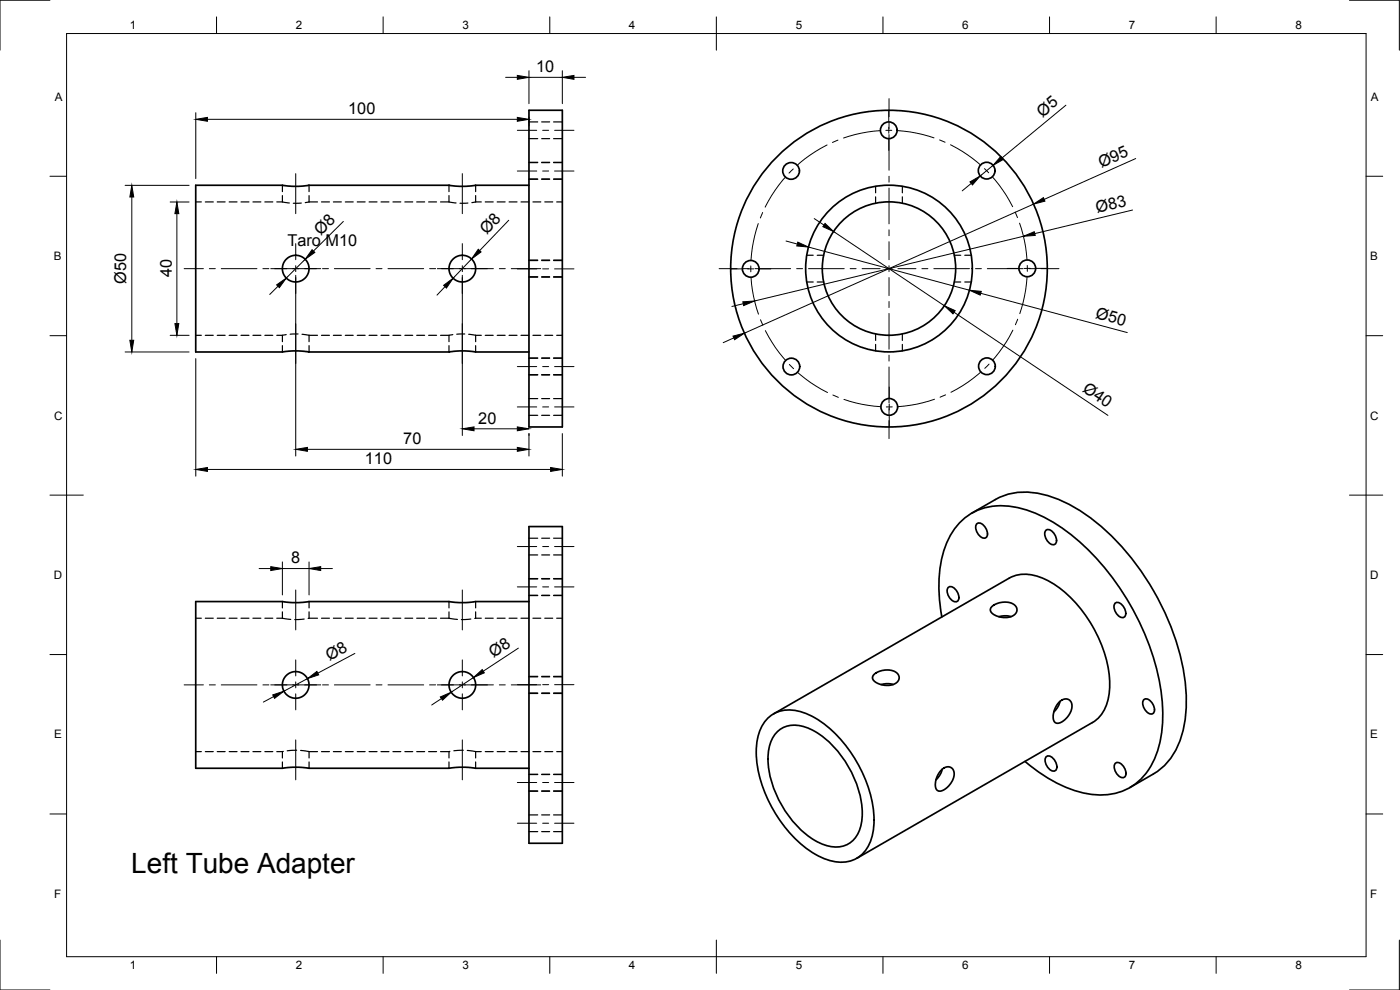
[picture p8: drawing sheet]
<svg xmlns="http://www.w3.org/2000/svg" width="420mm" height="297mm" viewBox="0 0 420 297" stroke-linecap="round" stroke-linejoin="round" font-family="sans-serif">
<defs><g id="words">
<text font-size="8.4" x="39.4" y="261.9">Left Tube Adapter</text>
<g font-size="4.9">
<text x="160.9" y="21.6">10</text>
<text x="104.5" y="34.3">100</text>
<text x="312.8" y="35.3" transform="rotate(-39 312.8 35.3)">Ø5</text>
<text x="330.5" y="50.4" transform="rotate(-24 330.5 50.4)">Ø95</text>
<text x="329.3" y="63.9" transform="rotate(-14 329.3 63.9)">Ø83</text>
<text x="96.3" y="70.8" transform="rotate(-45 96.3 70.8)">Ø8</text>
<text x="146.1" y="70.6" transform="rotate(-46 146.1 70.6)">Ø8</text>
<text x="86.3" y="73.9">Taro M10</text>
<text x="51.5" y="83.2" transform="rotate(-90 51.5 83.2)">40</text>
<text x="37.9" y="85.2" transform="rotate(-90 37.9 85.2)">Ø50</text>
<text x="328.6" y="95.5" transform="rotate(15 328.6 95.5)">Ø50</text>
<text x="324.7" y="117.4" transform="rotate(34 324.7 117.4)">Ø40</text>
<text x="143.6" y="127.1">20</text>
<text x="121" y="133.3">70</text>
<text x="109.5" y="139.3">110</text>
<text x="87.4" y="169">8</text>
<text x="148.1" y="197.4" transform="rotate(-33 148.1 197.4)">Ø8</text>
<text x="98.8" y="198.3" transform="rotate(-28 98.8 198.3)">Ø8</text>
</g>
<g font-size="3.5">
<text x="39" y="8.8">1</text>
<text x="88.8" y="8.8">2</text>
<text x="138.8" y="8.8">3</text>
<text x="188.7" y="8.8">4</text>
<text x="238.8" y="8.8">5</text>
<text x="288.7" y="8.8">6</text>
<text x="338.8" y="8.8">7</text>
<text x="388.8" y="8.8">8</text>
<text x="16.4" y="30.2">A</text>
<text x="411.4" y="30.2">A</text>
<text x="16.2" y="78">B</text>
<text x="411.2" y="78">B</text>
<text x="16.2" y="125.9">C</text>
<text x="411.2" y="125.9">C</text>
<text x="16.2" y="173.7">D</text>
<text x="411.2" y="173.7">D</text>
<text x="16.2" y="221.6">E</text>
<text x="411.2" y="221.6">E</text>
<text x="16.2" y="269.4">F</text>
<text x="411.2" y="269.4">F</text>
<text x="39" y="290.8">1</text>
<text x="88.8" y="290.8">2</text>
<text x="138.8" y="290.8">3</text>
<text x="188.7" y="290.8">4</text>
<text x="238.8" y="290.8">5</text>
<text x="288.7" y="290.8">6</text>
<text x="338.8" y="290.8">7</text>
<text x="388.8" y="290.8">8</text>
</g>
</g></defs>
<!-- layer: Hidden -->
<g fill="none" stroke="#000" stroke-width=".36">
<path d="M158.7 36.6h2.7M162.6 36.6h2.4M166.1 36.6h2.7M84.8 55.6v1.9M84.8 58.7v1.9M92.8 55.6v1.9M92.8 58.7v1.9M134.7 55.6v1.9M134.7 58.7v1.9M142.7 55.6v1.9M142.7 58.7v1.9M158.7 41.6h2.7"/>
<path d="M158.7 53.8h2.7M158.7 48.8h2.7M158.7 53.7h2.7M158.7 48.7h2.7M162.6 41.6h2.4M162.6 53.8h2.4M162.6 48.8h2.4M162.6 53.7h2.4M162.6 48.7h2.4M166.1 41.6h2.7M166.1 53.8h2.7M166.1 48.8h2.7"/>
<path d="M166.1 53.7h2.7M166.1 48.7h2.7M262.8 55.9v2M262.8 59.1v1.9M270.8 55.9v2M270.8 59.1v1.9M58.7 60.6h1.7M61.6 60.6h2.4M65.2 60.6h2.4M68.8 60.6h2.3M72.3 60.6h2.4M75.9 60.6h2.4"/>
<path d="M79.5 60.6h2.4M83.1 60.6h1.7M84.8 60.6l2 .3M90.4 60.9l-2.4 .1M92.8 60.6l-1.2 .2M92.8 60.6h2.5M96.5 60.6h2.4M100.1 60.6h2.3M103.6 60.6h2.4M107.2 60.6h2.4M110.8 60.6h2.4M114.3 60.6h2.4"/>
<path d="M117.9 60.6h2.4M121.5 60.6h2.4M125.1 60.6h2.3M128.6 60.6h2.4M132.2 60.6h2.5M134.7 60.6l2.2 .3M140.4 60.9l-2.4 .1M142.7 60.6l-1.1 .2M142.7 60.6h1.7M145.6 60.6h2.4M149.2 60.6h2.4M152.8 60.6h2.4"/>
<path d="M156.4 60.6h2.3M158.7 78.2h2.7M158.7 78h2.7M159.9 60.6h2.4M162.6 78.2h2.4M162.6 78h2.4M163.5 60.6h2.4M166.1 78.2h2.7M166.1 78h2.7M167.1 60.6h1.7M242.1 76.6h2M245.3 76.6h1.9"/>
<path d="M286.4 76.6h1.9M289.5 76.6h2M158.7 83.2h2.7M158.7 83h2.7M162.6 83.2h2.4M162.6 83h2.4M166.1 83.2h2.7M166.1 83h2.7M242.1 84.6h2M245.3 84.6h1.9M286.4 84.6h1.9M289.5 84.6h2"/>
<path d="M58.7 100.6h1.7M61.6 100.6h2.4M65.2 100.6h2.4M68.8 100.6h2.3M72.3 100.6h2.4M75.9 100.6h2.4M79.5 100.6h2.4M83.1 100.6h1.7M84.8 100.6v1.9M84.8 103.7v1.9M85.9 100.4l-1.1 .2M89.5 100.2l-2.4 .1"/>
<path d="M90.6 100.3l2.2 .3M92.8 100.6v1.9M92.8 103.7v1.9M92.8 100.6h2.5M96.5 100.6h2.4M100.1 100.6h2.3M103.6 100.6h2.4M107.2 100.6h2.4M110.8 100.6h2.4M114.3 100.6h2.4M117.9 100.6h2.4M121.5 100.6h2.4"/>
<path d="M125.1 100.6h2.3M128.6 100.6h2.4M132.2 100.6h2.5M134.7 100.6v1.9M134.7 103.7v1.9M135.9 100.4l-1.2 .2M139.5 100.2l-2.4 .1M140.7 100.3l2 .3M142.7 100.6v1.9M142.7 103.7v1.9M142.7 100.6h1.7M145.6 100.6h2.4"/>
<path d="M149.2 100.6h2.4M152.8 100.6h2.4M156.4 100.6h2.3M158.7 119.6h2.7M158.7 112.5h2.7M158.7 107.5h2.7M158.7 112.4h2.7M158.7 107.4h2.7M159.9 100.6h2.4M162.6 119.6h2.4M162.6 112.5h2.4M162.6 107.5h2.4"/>
<path d="M162.6 112.4h2.4M162.6 107.4h2.4M163.5 100.6h2.4M166.1 119.6h2.7M166.1 112.5h2.7M166.1 107.5h2.7M166.1 112.4h2.7M166.1 107.4h2.7M167.1 100.6h1.7M262.8 100.2v1.9M262.8 103.3v2M270.8 100.2v1.9"/>
<path d="M270.8 103.3v2M158.7 124.6h2.7M162.6 124.6h2.4M166.1 124.6h2.7M158.7 166.5h2.7M158.7 161.5h2.7M158.7 178.6h2.7M158.7 173.6h2.7M158.7 178.7h2.7M158.7 173.7h2.7M162.6 166.5h2.4M162.6 161.5h2.4"/>
<path d="M162.6 178.6h2.4M162.6 173.6h2.4M162.6 178.7h2.4M162.6 173.7h2.4M166.1 166.5h2.7M166.1 161.5h2.7M166.1 178.6h2.7M166.1 173.6h2.7M166.1 178.7h2.7M166.1 173.7h2.7M58.7 185.5h1.7M61.6 185.5h2.4"/>
<path d="M65.2 185.5h2.4M68.8 185.5h2.3M72.3 185.5h2.4M75.9 185.5h2.4M79.5 185.5h2.4M83.1 185.5h1.7M84.8 185.5l2.5 .4M84.8 180.5v1.9M84.8 183.6v1.9M91.3 185.7l-2.8 .2M92.8 185.5l-.3 .1M92.8 180.5v1.9"/>
<path d="M92.8 183.6v1.9M92.8 185.5h2.5M96.5 185.5h2.4M100.1 185.5h2.3M103.6 185.5h2.4M107.2 185.5h2.4M110.8 185.5h2.4M114.3 185.5h2.4M117.9 185.5h2.4M121.5 185.5h2.4M125.1 185.5h2.3M128.6 185.5h2.4"/>
<path d="M132.2 185.5h2.5M134.7 185.5l2.6 .4M134.7 180.5v1.9M134.7 183.6v1.9M141.3 185.7l-2.8 .2M142.7 185.5l-.2 .1M142.7 180.5v1.9M142.7 183.6v1.9M142.7 185.5h1.7M145.6 185.5h2.4M149.2 185.5h2.4M152.8 185.5h2.4"/>
<path d="M156.4 185.5h2.3M159.9 185.5h2.4M163.5 185.5h2.4M167.1 185.5h1.7M158.7 207.9h2.7M158.7 202.9h2.7M158.7 208.1h2.7M158.7 203.1h2.7M162.6 207.9h2.4M162.6 202.9h2.4M162.6 208.1h2.4M162.6 203.1h2.4"/>
<path d="M166.1 207.9h2.7M166.1 202.9h2.7M166.1 208.1h2.7M166.1 203.1h2.7M58.7 225.5h1.7M61.6 225.5h2.4M65.2 225.5h2.4M68.8 225.5h2.3M72.3 225.5h2.4M75.9 225.5h2.4M79.5 225.5h2.4M83.1 225.5h1.7"/>
<path d="M84.8 225.5v1.9M84.8 228.6v1.9M85 225.5h-.2M89 225.1l-2.8 .2M90.2 225.2l2.6 .3M92.8 225.5v1.9M92.8 228.6v1.9M92.8 225.5h2.5M96.5 225.5h2.4M100.1 225.5h2.3M103.6 225.5h2.4M107.2 225.5h2.4"/>
<path d="M110.8 225.5h2.4M114.3 225.5h2.4M117.9 225.5h2.4M121.5 225.5h2.4M125.1 225.5h2.3M128.6 225.5h2.4M132.2 225.5h2.5M134.7 225.5v1.9M134.7 228.6v1.9M135 225.5h-.3M139 225.1l-2.8 .2M140.2 225.2l2.5 .3"/>
<path d="M142.7 225.5v1.9M142.7 228.6v1.9M142.7 225.5h1.7M145.6 225.5h2.4M149.2 225.5h2.4M152.8 225.5h2.4M156.4 225.5h2.3M158.7 237.3h2.7M158.7 232.3h2.7M158.7 237.4h2.7M158.7 232.4h2.7M159.9 225.5h2.4"/>
<path d="M162.6 237.3h2.4M162.6 232.3h2.4M162.6 237.4h2.4M162.6 232.4h2.4M163.5 225.5h2.4M166.1 237.3h2.7M166.1 232.3h2.7M166.1 237.4h2.7M166.1 232.4h2.7M167.1 225.5h1.7M158.7 249.5h2.7M158.7 244.5h2.7"/>
<path d="M162.6 249.5h2.4M162.6 244.5h2.4M166.1 249.5h2.7M166.1 244.5h2.7"/>
</g>
<!-- layer: Visible -->
<g fill="none" stroke="#000" stroke-width=".51">
<path d="M158.7 33.1h10.1v95h-10.1zM158.7 55.6h-16l-3 .3-4.9-.3h-42.1l-3 .3-4.9-.3h-26.1v50h26.1l3-.3 4.9 .3h42.1l3-.3 4.9 .3h16M158.7 158h10.1v95h-10.1zM291.7 154l7-4.1a20.2 20.2 0 0 1 17.4-.7 56.8 56.8 0 0 1 24.9 20.1 73.9 73.9 0 0 1 15 38.6 31.5 31.5 0 0 1-4.4 19.2 16.9 16.9 0 0 1-5.4 5.1M293.1 157.3a1.57 1.57 0 0 1 2.4 .6l.6 1.1a1.44 1.44 0 0 1 .3 1.6 1.44 1.44 0 0 1-1.3 .8 3.4 3.4 0 0 1-2-4.1zM313.8 159.2a1.57 1.57 0 0 1 2.4 .7l.6 1.1a1.44 1.44 0 0 1 .3 1.6 1.44 1.44 0 0 1-1.3 .8 3.4 3.4 0 0 1-2-4.2zM284.5 176.4a1.57 1.57 0 0 1 2.4 .6l.6 1.1a1.44 1.44 0 0 1 .3 1.6 1.44 1.44 0 0 1-1.3 .8 3.4 3.4 0 0 1-2-4.1zM158.7 180.5h-16l-3 .3-4.9-.3h-42.1l-3 .3-4.9-.3h-26.1v50h26.1l3-.3 4.9 .3h42.1l3-.3 4.9 .3h16M282.7 185.1a39.2 39.2 0 0 1 1.6-22.5 17.3 17.3 0 0 1 20.1-10.5 44.1 44.1 0 0 1 22 12.7 77 77 0 0 1 22.4 45.3 32.8 32.8 0 0 1-4.1 20.9 17.3 17.3 0 0 1-18.7 7.1 40.5 40.5 0 0 1-18.4-9.6M297.7 181.9l2.1-1 2.8-.2 1.9 .8 .6 .8 .1 .9-.5 1-1.2 .8-1.4 .3-1.9-.1-1.5-.6-1.2-.9-.3-.9zM303.4 185l-2.1-.2-1.5 .2M334.6 181.1a1.57 1.57 0 0 1 2.4 .7l.6 1.1a1.44 1.44 0 0 1 .3 1.5 1.44 1.44 0 0 1-1.3 .9 3.4 3.4 0 0 1-2-4.2z"/>
<path d="M230.6 215.4a10.1 10.1 0 0 1 10.7-1.6 34.1 34.1 0 0 1 17.3 17.5 31.4 31.4 0 0 1 3.4 18.4 9.9 9.9 0 0 1-8 8.9 17.1 17.1 0 0 1-12.4-4.3 39.7 39.7 0 0 1-14.6-28.6 14.1 14.1 0 0 1 3.6-10.3zM232.2 214.2l70.7-40.7a11.7 11.7 0 0 1 11 .4 38.2 38.2 0 0 1 18.1 24 22.3 22.3 0 0 1-.6 15 9.2 9.2 0 0 1-3.5 3.9M232.9 220a7.8 7.8 0 0 1 8.9-1.8 28 28 0 0 1 14.8 15.9 20.7 20.7 0 0 1 1.1 15.6 7.6 7.6 0 0 1-10.2 3.8 28 28 0 0 1-14.9-15.9 20.7 20.7 0 0 1-1-15.6zM262.4 202.3l2.1-1.1 2.8-.1 1.2 .4 .8 .5 .4 .6 .1 1-.5 1-1.1 .7-1.4 .3-1.8-.1-1.9-.6-1-.8-.2-.9zM268.1 205.4l-2.1-.3-1.5 .3M317.7 210.8l1.5-1h1.3l1 .9 .2 1.5-.4 1.4-1.1 1.7-1.6 1.3-1.4 .4-.9-.6-.2-1.8 .5-2zM318.1 210.4l-.6 1.7-1.2 1.5M327.8 216.8l-70.7 40.7M343.2 210a1.57 1.57 0 0 1 2.4 .7l.6 1.1a1.44 1.44 0 0 1 .3 1.6 1.44 1.44 0 0 1-1.3 .8 3.4 3.4 0 0 1-2-4.2zM282.4 231.1l1.4-.9h1.4l.9 .8 .2 1.6-.5 1.7-1.1 1.5-1.5 1.3-1.4 .3-.5-.2-.4-.6-.2-1.6 .6-2.2zM282.8 230.8l-.6 1.6-1.3 1.6M313.9 227.2a1.57 1.57 0 0 1 2.4 .6l.6 1.1a1.44 1.44 0 0 1 .3 1.6 1.44 1.44 0 0 1-1.3 .8 3.4 3.4 0 0 1-2-4.1z"/>
<path d="M334.6 229.1a1.57 1.57 0 0 1 2.5 .7l.6 1.1a1.44 1.44 0 0 1 .2 1.5 1.44 1.44 0 0 1-1.3 .9 3.4 3.4 0 0 1-2-4.2zM346.1 232.2l-7 4.1"/>
<circle cx="266.7" cy="39.1" r="2.51"/>
<circle cx="237.4" cy="51.3" r="2.51"/>
<circle cx="296.1" cy="51.2" r="2.51"/>
<circle cx="88.7" cy="80.6" r="4"/>
<circle cx="138.8" cy="80.6" r="4"/>
<circle cx="225.3" cy="80.7" r="2.51"/>
<circle cx="266.8" cy="80.6" r="25"/>
<circle cx="266.8" cy="80.6" r="20"/>
<circle cx="266.8" cy="80.6" r="47.5"/>
<circle cx="308.3" cy="80.5" r="2.51"/>
<circle cx="237.5" cy="110" r="2.51"/>
<circle cx="296.2" cy="109.9" r="2.51"/>
<circle cx="266.9" cy="122.1" r="2.51"/>
<circle cx="88.7" cy="205.5" r="4"/>
<circle cx="138.8" cy="205.5" r="4"/>
</g>
<!-- layer: Border -->
<g fill="none" stroke="#000" stroke-width=".3">
<path d="M15 .1h-15v15M20 10.1h390v276.9h-390zM65 5.1v5M115 5.1v5M165 5.1v5M215 5.1v10M265 5.1v5M315 5.1v5M365 5.1v5M405 .1h15v15M15 52.9h5M410 52.9h5"/>
<path d="M15 100.7h5M410 100.7h5M15 148.6h10M405 148.6h10M15 196.4h5M410 196.4h5M15 244.2h5M410 244.2h5M0 282.1v14.9h15M65 287v5M115 287v5M165 287v5"/>
<path d="M215 282.1v9.9M265 287v5M315 287v5M365 287v5M420 282.1v14.9h-15"/>
</g>
<!-- layer: Center Lines -->
<g fill="none" stroke="#000" stroke-width=".3">
<path d="M155.3 39.1h5.8M162.9 39.1h1.8M166.4 39.1h5.9M264.1 39.2l-5.6 .7-5.3 1.5M266.7 33.1v3.3M266.7 38.2v1.8M266.8 29.6v5.4M266.8 36.8v1.8M267.6 39.1h-1.7M269.4 39.2l5.6 .7 5.3 1.5M88.8 52.1v12M138.7 52.1v12"/>
<path d="M155.3 51.3h5.8M162.9 51.3h1.8M166.4 51.3h5.9M235.6 53.3l-3 3.8-3 5.1M238.1 50.7l-1.3 1.3M248.2 43.5l-5.1 3-3.7 3M251.5 42l-1.7 .7M266.7 41.8v3.3M266.8 40.4v10.7M266.8 52.9v1.8M266.8 56.4v10.8M282 42l1.6 .7"/>
<path d="M285.3 43.4l5.1 3 3.7 3M295.4 50.6l1.3 1.2M297.9 53.2l3 3.7 3 5.1M88.8 73.1v4.8M88.8 79.7v1.8M138.7 73.1v4.8M138.7 79.7v1.8M225.3 79.8v1.8M227.6 67.1l-1.5 5.3-.7 5.6M228.9 63.8l-.7 1.6M266.8 68.9v1.8M266.8 72.5v5.4"/>
<path d="M266.8 79.7v1.8M304.7 63.6l.7 1.7M306 67l1.5 5.3 .7 5.6M308.3 79.6v1.8M55.3 80.6h5.7M62.8 80.6h1.8M66.4 80.6h10.7M78.9 80.6h1.8M81.3 80.6h14.9M88.8 83.3v4.8M88.8 97.1v12M96.8 80.6h1.8"/>
<path d="M100.4 80.6h10.7M112.9 80.6h1.7M116.4 80.6h10.7M128.9 80.6h1.8M131.3 80.6h16.8M138.7 83.3v4.8M138.7 97.1v12M149.9 80.6h1.7M153.4 80.6h8.9M155.3 80.7h5.8M162.9 80.7h1.8M166.4 80.7h5.9"/>
<path d="M215.8 80.6h5.4M222.6 80.7h-3.3M223 80.6h1.8M224.4 80.7h1.8M225.4 83.4l.7 5.5 1.5 5.4M226.6 80.6h10.7M228 80.7h3.3M228.2 95.9l.7 1.7M229.7 99.2l3 5.1 3 3.7M239.1 80.6h1.8M242.7 80.6h10.7M255.1 80.6h1.8"/>
<path d="M258.7 80.6h5.4M265.9 80.6h1.8M266.8 83.3v5.4M266.8 90.5v1.8M266.8 94.1v10.7M269.5 80.6h5.4M276.7 80.6h1.8M280.2 80.6h10.8M292.8 80.6h1.7M296.3 80.6h10.7M304 99.1l-2 3.5-4 5.3M305.4 95.8l-.7 1.6"/>
<path d="M308.2 83.2l-.7 5.6-1.5 5.3M308.8 80.6h1.8M309.2 80.5h-1.8M311 80.5h3.3M312.4 80.6h5.4M155.3 110h5.8M162.9 110h1.8M166.4 110h5.9M236.9 109.4l1.3 1.2M239.5 111.8l3.7 3 5.1 3M250 118.5l1.6 .7M253.3 119.8l5.3 1.5 5.6 .7"/>
<path d="M266.8 106.6v1.7M266.8 110.1v10.7M266.9 116.1v3.3M280.5 119.8l-5.4 1.5-5.5 .7M283.8 118.5l-1.7 .7M294.2 111.7l-3.7 3-5.1 3M296.8 109.2l-1.2 1.3M155.3 122.1h5.8M162.9 122.1h1.8M166.4 122.1h5.9M266.8 122.6v1.8M266.8 126.2v5.4"/>
<path d="M266.9 121.2v1.8M266.9 124.8v3.3M267.8 122.1h-1.8M88.8 177v12M138.7 177v12M155.3 164h5.8M155.3 176.1h5.8M162.9 164h1.8M162.9 176.1h1.8M166.4 164h5.9M166.4 176.1h5.9M88.8 198v4.8"/>
<path d="M138.7 198v4.8M55.3 205.5h5.7M62.8 205.5h1.8M66.4 205.5h10.7M78.9 205.5h1.8M81.3 205.5h14.9M88.8 204.6v1.8M88.8 208.2v4.8M96.8 205.5h1.8M100.4 205.5h10.7M112.9 205.5h1.7M116.4 205.5h10.7"/>
<path d="M128.9 205.5h1.8M131.3 205.5h16.8M138.7 204.6v1.8M138.7 208.2v4.8M149.9 205.5h1.7M153.4 205.5h8.9M155.3 205.4h5.8M162.9 205.4h1.8M166.4 205.4h5.9M88.8 222v12M138.7 222v12M155.3 234.8h5.8"/>
<path d="M162.9 234.8h1.8M166.4 234.8h5.9M155.3 247h5.8M162.9 247h1.8M166.4 247h5.9"/>
</g>
<!-- layer: Dimensions -->
<g fill="none" stroke="#000" stroke-width=".3">
<path d="M58.8 33.8v19.8M62.3 35.8h93M151.7 23.2h3.6M158.7 21.2v9.9M158.7 35.1v2.7M158.7 23.2h10.1M168.8 21.2v9.9M172.3 23.2h3.4M319.9 31.6l-19.2 15.8M37.5 55.6h19.2M39.6 59.1v43M291.5 55l-2.7 2.3"/>
<path d="M298 49.6l-3.8 3.2M340.8 47.6l-27.4 12.2M51.1 60.6h5.6M53.1 64.1v33M91.6 77.8l-5.7 5.6M103 66.4l-8.9 8.9M141.5 77.7l-5.5 5.8M152.7 66.1l-8.7 9.1M235.9 72.3l3.4 .9M242.7 74.1l48.3 13M244.4 65.6l2.9 1.9M250.2 69.5l33.2 22.2"/>
<path d="M307.1 70.9l-80.6 19.4M310.2 61.2l-86.8 38.8M339.9 63l-29.3 7.1M83.4 85.9l-2.5 2.5M88.8 82.6v54.2M133.6 86l-2.5 2.5M138.7 82.6v48.1M223.1 91.1l-3.5 .9M286.3 93.7l46.2 30.9M294.3 88l44 11.8M37.5 105.6h19.2M51.1 100.6h5.6"/>
<path d="M58.8 107.6v35.3M220.2 101.4l-3.2 1.4M92.3 134.8h63M142.3 128.7h13M158.7 130.1v6.7M168.8 130.1v12.8M62.3 140.9h102.9M77.8 170.6h3.5M84.8 168.6v9.9M84.8 170.6h8M92.8 168.6v9.9M96.2 170.6h3.6"/>
<path d="M106.5 196.1l-11.1 5.9M155.6 194.5l-10.6 6.9M82.1 209l-3.1 1.7M92.3 203.6l-7.1 3.8M132.5 209.6l-2.9 1.9M142.1 203.3l-6.7 4.4"/>
</g>
<g fill="#000" stroke="#000" stroke-width=".3">
<path d="M58.8 35.8l3.5-.6v1.2zM155.3 22.6l3.4 .6-3.4 .6zM155.3 35.2l3.4 .6-3.4 .6zM168.8 23.2l3.5-.6v1.2zM39.6 55.6l.5 3.5h-1.1zM291.1 54.6l3.1-1.8-2.4 2.7zM300.4 46.9l.7 .9-3.1 1.8zM310.2 61.2l2.9-1.9 .5 1.1zM53.1 60.6l.6 3.5h-1.2zM93.7 74.9l.8 .8-2.9 2.1zM143.5 74.8l.9 .8-2.9 2.1zM239.4 72.7l3.3 1.4-3.6-.3z"/>
<path d="M247.6 67l2.6 2.5-3.2-1.5zM307.1 70.9l3.3-1.4 .3 1.1zM52.5 97.1h1.2l-.6 3.5zM83 85.5l2.9-2.1-2.1 2.9zM133.1 85.6l2.9-2.1-2 2.9zM222.9 90.6l3.6-.3-3.3 1.4zM283.4 91.7l3.3 1.5-.7 1zM291 87.1l3.5 .3-.3 1.1zM39 102.1h1.1l-.5 3.5zM220 100.8l3.4-.8-2.9 1.9zM88.8 134.8l3.5-.6v1.2zM138.7 128.7l3.6-.6v1.2z"/>
<path d="M155.3 128.1l3.4 .6-3.4 .6zM155.3 134.2l3.4 .6-3.4 .6zM58.8 140.9l3.5-.6v1.1zM165.2 140.3l3.6 .6-3.6 .5zM81.3 170l3.5 .6-3.5 .6zM92.8 170.6l3.4-.6v1.2zM81.9 208.5l3.3-1.1-2.8 2.1zM92.3 203.6l2.8-2.1 .6 1zM132.2 209.1l3.2-1.4-2.6 2.4zM142.1 203.3l2.6-2.4 .7 1z"/>
</g>
<use href="#words"/>
</svg>
